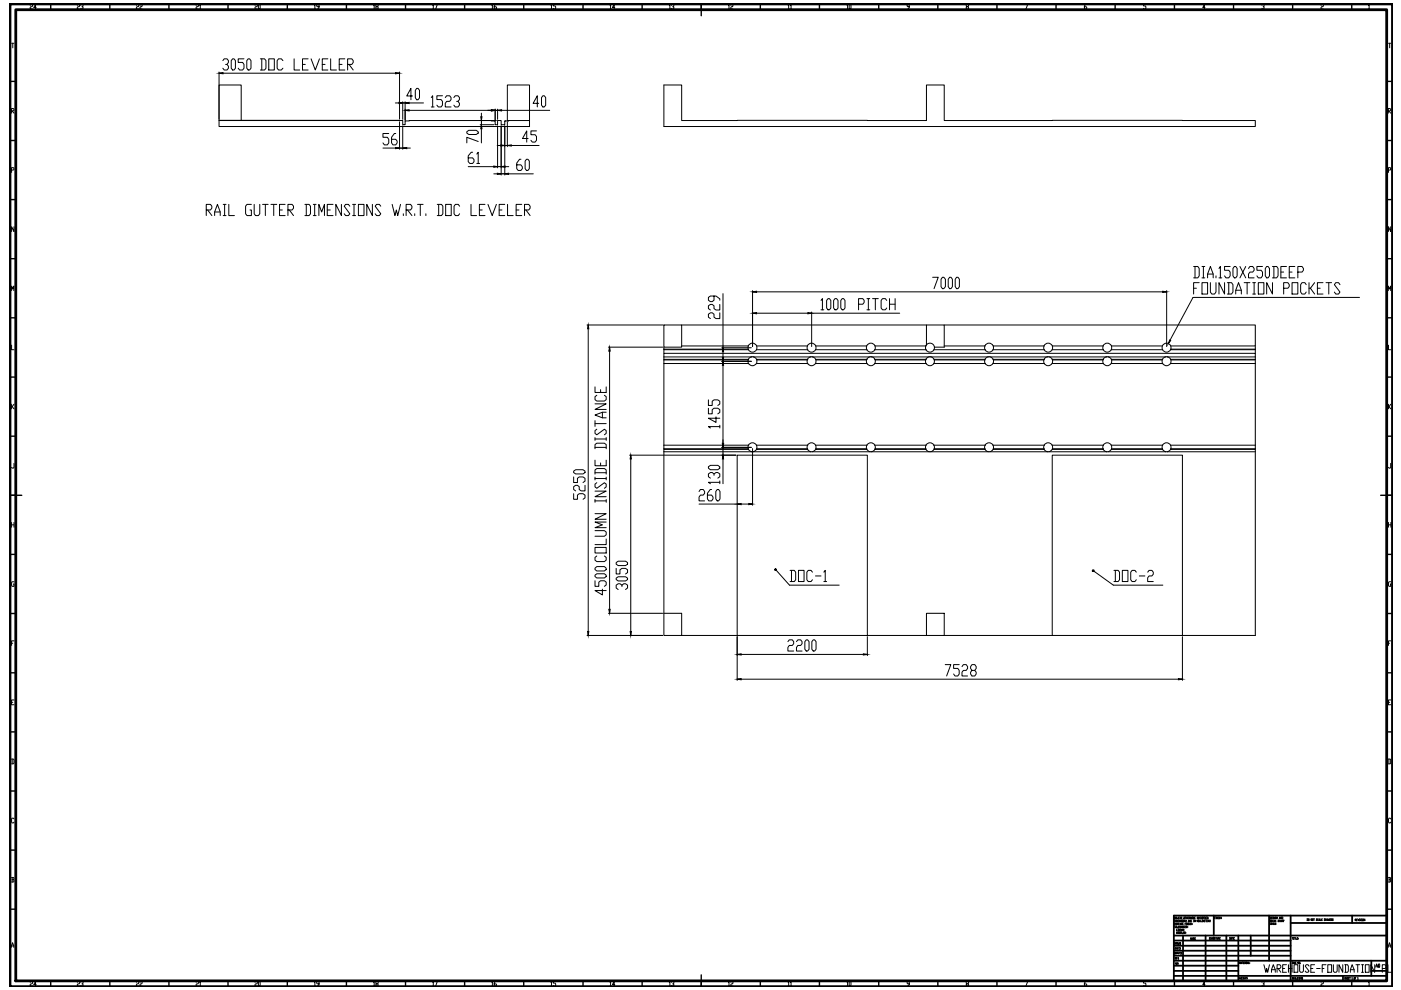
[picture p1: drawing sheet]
<svg xmlns="http://www.w3.org/2000/svg" width="297mm" height="210mm" viewBox="0 0 297 210" stroke-linecap="round" stroke-linejoin="round" font-family="sans-serif">
<!-- layer: 0 -->
<g fill="none" stroke="#000" stroke-width=".38">
<path d="M248.9 198.4h45.1M248.9 199.4h24.7M250.8 198.4v9.6M255.6 198.4v9.6M257.3 194.1v4.3M260 198.4v9.6M262.6 198.4v9.6M265.2 198.4v4.2M269.1 194.1v9.6M273.6 194.1v13.9M273.6 195.7h20.4M286.7 194.1v1.6"/>
<path d="M294 194.1h-45.1v13.9M248.9 203.7h45.1M248.9 206.9h45.1M248.9 202.6h24.7M248.9 201.6h24.7M248.9 200.5h24.7M248.9 205.9h13.7M248.9 204.8h13.7M284.7 206.9v1.1M290.7 205.9h3.3M290.7 203.7v3.2"/>
</g>
<path d="M2.1 .8h293.1v208.4h-293.1zM3.3 2.1h290.7v205.9h-290.7z" fill="none" stroke="#000" stroke-width=".59"/>
<g fill="none" stroke="#000" stroke-width=".3">
<path d="M2.1 17.3h1.2M10.8 .8v1.3M23.3 .8v1.3M35.8 .8v1.3M48.3 .8v1.3M60.9 .8v1.3M73.4 .8v1.3M86 .8v1.3M98.5 .8v1.3M111 .8v1.3M123.6 .8v1.3M136.1 .8v1.3"/>
<path d="M148.7 .8v2.5M161.2 .8v1.3M173.7 .8v1.3M186.3 .8v1.3M198.8 .8v1.3M211.4 .8v1.3M223.9 .8v1.3M236.4 .8v1.3M249 .8v1.3M261.5 .8v1.3M274.1 .8v1.3M286.6 .8v1.3"/>
<path d="M294 17.3h1.2M2.1 29.8h1.2M294 29.8h1.2M2.1 54.8h1.2M2.1 42.3h1.2M294 54.8h1.2M294 42.3h1.2M2.1 80h1.2M2.1 67.4h1.2M294 80h1.2M294 67.4h1.2M2.1 92.5h1.2"/>
<path d="M294 92.5h1.2M2.1 105h2.5M2.1 117.5h1.2M292.7 105h2.5M294 117.5h1.2M2.1 130.1h1.2M294 130.1h1.2M2.1 155.2h1.2M2.1 142.6h1.2M294 155.2h1.2M294 142.6h1.2M2.1 167.7h1.2"/>
<path d="M294 167.7h1.2M2.1 192.8h1.2M2.1 180.2h1.2M294 192.8h1.2M294 180.2h1.2M10.8 208v1.2M23.3 208v1.2M35.8 208v1.2M48.3 208v1.2M60.9 208v1.2M73.4 208v1.2M86 208v1.2"/>
<path d="M98.5 208v1.2M111 208v1.2M123.6 208v1.2M136.1 208v1.2M148.7 206.7v2.5M161.2 208v1.2M173.7 208v1.2M186.3 208v1.2M198.8 208v1.2M211.4 208v1.2M223.9 208v1.2M236.4 208v1.2"/>
<path d="M249 208v1.2M261.5 208v1.2M274.1 208v1.2M286.6 208v1.2"/>
</g>
<g fill="none" stroke="#000" stroke-width=".21">
<path d="M2.5 9.2h.5M2.7 9.2v.9M6.4 1.1l.1-.1 .4 .1-.1 .3-.4 .2v.3h.5M7.7 1.6h-.5l.3-.6v.9M16.4 1.1l.1-.1 .4 .1-.1 .3-.4 .2v.3h.5M17.1 1.1l.4-.1 .1 .3-.2 .1M17.5 1.4l.1 .2-.1 .3-.4-.1M28.9 1.1l.1-.1 .4 .1-.1 .3-.4 .2v.3h.5M29.7 1.1l.1-.1 .3 .1-.1 .3-.3 .2v.3h.4M41.6 1.1l.1-.1 .4 .1-.1 .3-.4 .2v.3h.5M42.3 1.1l.2-.1v.9M42.3 1.9h.3"/>
<path d="M46.4 15.3v10M46.4 15.5h38.3M47.2 12.9l.3-.4h.6l.3 .4v.3l-.3 .5h-.3M48.1 13.7l.3 .3v.5l-.3 .3h-.6l-.3-.3M49.3 12.5h.3l.3 .4v1.6l-.3 .3h-.3l-.3-.3v-1.6zM51.7 12.5h-1.2v.7h.9l.3 .5v.8l-.3 .3h-.6l-.3-.3M52.6 12.5h.3l.3 .4v1.6l-.3 .3h-.3l-.3-.3v-1.6zM54.1 1.1l.1-.1 .4 .1-.2 .3-.3 .2v.3h.5M54.9 1l.3 .1-.2 .8-.2-.1zM55.2 12.5h.9l.3 .4v1.6l-.3 .3h-.9M55.5 12.5v2.3M57 12.5h1.2v2.3h-1.2z"/>
<path d="M60 12.9l-.4-.4h-.5l-.3 .4v1.6l.3 .3h.5l.4-.3M62.4 12.5v2.3h1.1M64.1 13.7h.6M65.3 12.5h-1.2v2.3h1.2M66 12.5l.8 2.3 .9-2.3M66.7 1.1l.1-.1v.9M66.7 1.9h.2M67.6 1.4h-.3l-.2-.1 .2-.3 .3 .1v.5l-.3 .3M68.3 13.7h.6M69.5 12.5h-1.2v2.3h1.2M70.1 12.5v2.3h1.2M71.9 13.7h.6"/>
<path d="M73.1 12.5h-1.2v2.3h1.2M73.7 13.7h.9l.3-.5v-.3l-.3-.4h-.9v2.3M74 13.7l.9 1.1M79.2 1.1l.1-.1v.9M79.2 1.9h.3M79.8 1.4l-.1-.3 .4-.1 .1 .3-.5 .3 .1 .3 .4-.1-.1-.4M84.7 15.3v10M88.3 18.7h.3l.3 .5v1.5l-.3 .5h-.3l-.2-.5v-1.5zM91.7 1.1l.2-.1v.9M91.7 1.9h.3M92.2 1h.5l-.3 .9M104.3 1.1l.1-.1v.9"/>
<path d="M104.3 1.9h.2M105.2 1l-.4 .3v.5l.4 .1 .1-.3-.1-.2h-.4M116.8 1.1l.1-.1v.9M116.8 1.9h.3M117.8 1h-.5v.3h.4l.1 .1-.1 .5-.4-.1M129.3 1.1l.2-.1v.9M129.3 1.9h.3M130.3 1.6h-.5l.4-.6v.9M140.8 18h3.7v7.6h51.9v-7.6h3.8v7.6h65.9v1.2h-125.3zM141.9 1.1l.1-.1v.9M141.9 1.9h.3M142.4 1.1l.3-.1 .2 .3-.3 .1"/>
<path d="M142.7 1.4l.2 .2-.2 .3-.3-.1M154.4 1.1l.2-.1v.9M154.4 1.9h.3M154.9 1.1l.2-.1 .3 .1-.1 .3-.4 .2v.3h.5M167.1 1.1l.1-.1v.9M167.1 1.9h.2M167.6 1.1l.1-.1v.9M167.6 1.9h.3M179.6 1.1l.1-.1v.9M179.6 1.9h.2M180.2 1l.2 .1-.1 .8-.3-.1zM192.8 1.4h-.4l-.1-.1 .1-.3 .4 .1v.5l-.4 .3"/>
<path d="M205 1.4l-.1-.3 .3-.1 .2 .3-.5 .3 .1 .3 .4-.1-.2-.4M217.4 1h.5l-.4 .9M230.3 1l-.4 .3v.5l.4 .1 .1-.3-.1-.2h-.4M243 1h-.6v.3h.4l.2 .1-.2 .5-.4-.1M255.5 1.6h-.5l.4-.6v.9M267.5 1.1l.4-.1 .1 .3-.2 .1M267.9 1.4v.5l-.4-.1M280.1 1.1l.1-.1 .4 .1-.1 .3-.4 .2v.3h.5M290.2 1.1l.1-.1v.9M290.2 1.9h.2M294.4 9.2h.5M294.6 9.2v.9"/>
<path d="M2.5 36.1h.3l.2-.2-.2-.4h-.3v1.1M2.5 23.5h.3l.2-.1-.2-.4h-.3v1M2.6 23.5l.4 .5M46.4 25.6h38.3M46.4 25.5v-7.5h4.7v7.5M81.2 31.4h5.8M82.4 28.3h-1.2v.8h.9l.3 .4v.8l-.3 .4h-.6l-.3-.4M83.8 21.8h6M83.9 28.3h-.3l-.6 .8v1.2l.3 .4h.6l.3-.4v-.4l-.3-.4h-.9M84.7 25.8v5.9M85.4 21.6v3.7M85.4 26.7v5"/>
<path d="M85.9 21.6v3.9M85.9 23.4h19.1M86 25.6l-.1 .8h-.5v-.8h-39v1.2h65.9v-1.2h-5.2M86 25.6h18.1l.8 .1M87.5 20.3h-1.3l.9-1.6v2.5M91.4 20.7l.3-.4v2.4M91.4 22.7h.6M93.8 20.3h-1.2v.8h.9l.3 .4v.8l-.3 .4h-.6l-.3-.4M94.4 20.7l.3-.4h.6l.3 .4v.4l-.3 .4h-.6l-.3 .4v.8h1.2M96.2 20.7l.3-.4h.6l.3 .4v.4l-.3 .4h-.3M97.1 21.5l.3 .4v.4l-.3 .4h-.6l-.3-.4M99 27.9l.4-.3h1.6l.4 .3v.3l-.4 .3h-1.6l-.4-.3z"/>
<path d="M99.3 35.3h8.6M100.2 32.3h-.3l-.6 .7v1.3l.3 .4h.6l.3-.4v-.4l-.3-.4h-.9M101.1 32.7l.3-.4v2.4M101.1 34.7h.6M101.4 30l-2.4-.9v1.2M101.8 26.4h2.9M101.8 25.6h3.4M102.1 24v6.3M103.4 23.4h13.1M104.7 36.9h8.4M105 25.8v.6h.5v-.8h.8v.8h.7v-.6M105 23.1v2.4"/>
<path d="M105.4 30.8h8.9M105.5 23.1v2.2M105.5 26.7v8.9M106.3 26.7v10.4M107 26.7v10.4M107.1 25.6l-.1 .1M107.1 25.6l-.1 .2M107.6 25.8v5.3M107.8 25.6h-.2v-7.6h4.7v7.6M110.4 33.8h-.2l-.6 .8v1.2l.3 .3h.5l.3-.3v-.4l-.3-.4h-.8M111.6 33.8h.3l.3 .3v1.7l-.3 .3h-.3l-.3-.3v-1.7zM112 29.4h-1.2l.9-1.6v2.3"/>
<path d="M113.7 27.8h-1.1v.8h.9l.2 .3v.8l-.2 .4h-.6l-.3-.4M114.2 21.9h-1.2l.9-1.6v2.4M115.1 20.3h.3l.3 .4v1.6l-.3 .4h-.3l-.3-.4v-1.6zM294.3 23.5h.4l.2-.1-.2-.4h-.4v1M294.4 36.1h.4v-.6h-.4v1.1M294.5 23.5l.4 .5M3 48.1v1l-.5-1v1M43.7 44.5h.9l.3-.4v-.4l-.3-.4h-.9v2.4M44 44.5l.9 1.2M45.5 45.7v-.8l.6-1.6 .6 1.6v.8M45.5 44.9h1.2M47.3 43.3h.6"/>
<path d="M47.3 45.7h.6M47.6 43.3v2.4M48.5 43.3v2.4h1.2M53.3 43.3h-.9l-.3 .4v1.6l.3 .4h.9v-1.2h-.3M53.9 43.3v2l.3 .4h.6l.3-.4v-2M55.7 43.3h1.2M56.3 43.3v2.4M57.4 43.3h1.3M58 43.3v2.4M59.3 44.5h.6M60.5 43.3h-1.2v2.4h1.2M61 44.5h.9l.3-.4v-.4l-.3-.4h-.9v2.4"/>
<path d="M61.3 44.5l.9 1.2M64.6 43.3h.9l.3 .4v1.6l-.3 .4h-.9M64.9 43.3v2.4M66.4 43.3h.6M66.4 45.7h.6M66.7 43.3v2.4M67.6 45.7v-2.4l.6 1.6 .6-1.6v2.4M69.4 44.5h.6M70.6 43.3h-1.2v2.4h1.2M72.4 43.3v2.4l-1.2-2.4v2.4M74.2 43.7l-.3-.4h-.6l-.3 .4 1.2 1.6-.3 .4h-.6l-.3-.4M74.8 43.3h.6"/>
<path d="M74.8 45.7h.6M75.1 43.3v2.4M76 43.3h1.2v2.4h-1.2zM79 43.3v2.4l-1.2-2.4v2.4M80.7 43.7l-.3-.4h-.6l-.3 .4 1.2 1.6-.3 .4h-.6l-.3-.4M83.1 43.3l.6 2.4 .3-1.2 .3 1.2 .6-2.4M85.5 45.3v.4M86.1 44.5h.9l.3-.4v-.4l-.3-.4h-.9v2.4M86.4 44.5l.9 1.2M87.9 45.3v.4M88.5 43.3h1.2M89.1 43.3v2.4"/>
<path d="M90.3 45.3v.4M92.7 43.3h.9l.3 .4v1.6l-.3 .4h-.9M93 43.3v2.4M94.5 43.3h1.2v2.4h-1.2zM97.5 43.7l-.3-.4h-.6l-.3 .4v1.6l.3 .4h.6l.3-.4M99.9 43.3v2.4h1.1M101.6 44.5h.6M102.8 43.3h-1.2v2.4h1.2M103.5 43.3l.9 2.4 .8-2.4M105.8 44.5h.6M107 43.3h-1.2v2.4h1.2M107.6 43.3v2.4h1.2"/>
<path d="M109.4 44.5h.6M110.6 43.3h-1.2v2.4h1.2M111.2 44.5h.9l.3-.4v-.4l-.3-.4h-.9v2.4M111.5 44.5l.9 1.2M197.7 58.8h1.2l-.9 2.4M199.8 58.8h.3l.3 .4v1.6l-.3 .4h-.3l-.3-.4v-1.6zM201.3 58.8h.3l.3 .4v1.6l-.3 .4h-.3l-.3-.4v-1.6zM202.8 58.8h.3l.3 .4v1.6l-.3 .4h-.3l-.3-.4v-1.6zM253.1 56.5h.9l.3 .4v1.6l-.3 .4h-.9M253.4 56.5v2.4M254.3 59.9h-1.2v2.4M254.8 59.9h1.2v2.4h-1.2z"/>
<path d="M254.8 56.5h.6M254.8 58.9h.6M255.1 56.5v2.4M256 58.9v-.8l.6-1.6 .6 1.6v.8M256 58.1h1.2M256.6 59.9v2l.3 .4h.6l.3-.4v-2M257.8 58.5v.4M258.4 56.9l.3-.4v2.4M258.4 58.9h.6M259.6 59.9v2.4l-1.2-2.4v2.4M260.2 59.9h.9l.3 .5v1.5l-.3 .4h-.9M260.5 59.9v2.4"/>
<path d="M260.8 56.5h-1.2v.8h.9l.3 .4v.8l-.3 .4h-.6l-.3-.4M261.7 56.5h.3l.3 .4v1.6l-.3 .4h-.3l-.3-.4v-1.6zM262.9 56.5l1.2 2.4M263.8 59.9h1.2M264.1 56.5l-1.2 2.4M264.4 59.9v2.4M264.7 56.9l.3-.4h.6l.3 .4v.4l-.3 .4h-.6l-.3 .4v.8h1.2M265.6 59.9h.6M265.9 59.9v2.4M266.8 59.9h1.2v2.4h-1.2zM267.7 56.5h-1.2v.8h.9l.3 .4v.8l-.3 .4h-.6l-.3-.4M268.6 56.5h.3l.3 .4v1.6l-.3 .4h-.3l-.3-.4v-1.6z"/>
<path d="M269.8 56.5h.9l.3 .4v1.6l-.3 .4h-.9M269.8 59.9v2.4l-1.2-2.4v2.4M270.1 56.5v2.4M271.6 57.7h.6M272.8 56.5h-1.2v2.4h1.2M273.3 57.7h.6M273.9 59.9h1.3v2.4h-1.3zM274.5 56.5h-1.2v2.4h1.2M275.2 57.7h.9l.3-.4v-.4l-.3-.4h-.9v2.4M277.5 59.9v2.4M278.7 59.9l-.9 1.2h-.3M280.5 59.9h-1.2v2.4h1.2"/>
<path d="M281.1 59.9h1.2M281.7 59.9v2.4M294.9 48.1v1l-.5-1v1M2.5 73.2v1h.5M2.5 61.6v-1l.2 .7 .2-.7v1M124.5 68.9h16M124.7 68.9v65.8M129 73.6h11.5M129.2 73.6v56.4M140.8 68.9h3.7v4.7h-3.7zM140.8 75.7v-.8h125.3v.8M140.8 74h17.9v.2h-17.9z"/>
<path d="M140.8 76.2h17.9l-17.9 .1zM140.8 73.6v.4M140.8 74.2v.7M140.8 75.7v.5M140.8 76.3v18.9M140.8 75.7h18.6M140.8 77.1h18M144.5 73.3h14.2M144.5 68.9h51.9M151.4 62.8v.9l-.4 .3h-.4l-.4-.3v-.6l.4-.3h1.2l.8 .6v.3M152.6 66.3v1.2h-.8l-.4-.2v-.7l-.4-.3h-.4l-.4 .3v.7l.4 .2M152.6 64.5v1.2h-.8l-.4-.3v-.6l-.4-.3h-.4l-.4 .3v.6l.4 .3"/>
<path d="M153 76.6h6.3M153 73.7h6.3M153.3 62.3v32.6M158.6 74a.95 .95 0 0 1 1-1.2 .95 .95 0 0 1 .8 1.3M158.6 76.3a.95 .95 0 0 0 .6 1.2 .95 .95 0 0 0 1.2-.5M158.7 74.1a.95 .95 0 0 0 .8 .6 .95 .95 0 0 0 .9-.6M159.6 66.4h31.2M159.6 61.6v11.9M159.6 61.9h87.8M159.7 75.7h12.3M160.4 76.2a.95 .95 0 0 0-.9-.6 .95 .95 0 0 0-.8 .6M160.4 76.2h10.9l-.1 .1h-10.8z"/>
<path d="M160.4 77.1h10.9M160.4 74.2h10.9M160.4 76.3v.7M160.4 73.3h10.8M171.2 76.3a.95 .95 0 0 0 .9 1.2 .95 .95 0 0 0 .9-1.2M172.1 66.2v7.3M172.3 75.7h12.2M172.9 76.2a.95 .95 0 0 0-.8-.6 .95 .95 0 0 0-.9 .6M172.9 76.2h10.9v.1h-10.8zM172.9 77.1h10.9M172.9 74.2h10.9M173 73.3h10.8"/>
<path d="M174.1 63.7l.3-.4v2.4M174.1 65.7h.6M175.6 63.3h.3l.2 .4v1.6l-.2 .4h-.3l-.3-.4v-1.6zM177 63.3h.4l.3 .4v1.6l-.3 .4h-.4l-.3-.4v-1.6zM178.6 63.3h.3l.3 .4v1.6l-.3 .4h-.3l-.3-.4v-1.6zM182 64.5h.9l.3-.4v-.4l-.3-.4h-.9v2.4M183.7 76.3l.1 .7M183.8 77a.95 .95 0 0 0 1.7 0M183.8 65.7h.6M183.8 63.3h.6M184.1 63.3v2.4M184.8 75.7h12.2"/>
<path d="M185 63.3h1.2M185.5 76.2v.1h10.8v-.1M185.5 77.1h10.8M185.5 74.2h10.8M185.5 76.2h10.8M185.5 76.2a.95 .95 0 0 0-.9-.6 .95 .95 0 0 0-.8 .6M185.5 73.3h10.8M185.5 76.3v.7M185.6 63.3v2.4M188 63.7l-.3-.4h-.6l-.3 .4v1.6l.3 .4h.6l.3-.4M188.6 63.3v2.4M188.6 64.5h1.2"/>
<path d="M189.8 63.3v2.4M196.3 76.3v.7M196.3 74.1a.95 .95 0 0 1 .9-1.3 .95 .95 0 0 1 .8 1.3M196.3 74.1a.95 .95 0 0 0 .9 .6 .95 .95 0 0 0 .8-.6M196.4 73.2v-4.3h3.8v4.7h-2.1M197.3 75.7h12.3M198 77.1h10.9M198 76.2a.95 .95 0 0 0-.8-.6 .95 .95 0 0 0-.9 .6M198 76.2h10.9l-10.8 .1zM198 74.2h10.9M198.1 76.3a.95 .95 0 0 1-.6 1.2 .95 .95 0 0 1-1.2-.5M200.2 68.9h65.9v4.4h-17.9"/>
<path d="M200.2 73.3h8.7M208.8 76.3a.95 .95 0 0 0 .9 1.2 .95 .95 0 0 0 .9-1.2M209.9 75.7h12.2M210.5 76.2a.95 .95 0 0 0-.8-.6 .95 .95 0 0 0-.9 .6M210.6 76.2h10.8l-10.8 .1zM210.6 73.3h10.8M210.6 77.1h10.8M210.6 74.2h10.8M221.3 76.3a.95 .95 0 0 0 .9 1.2 .95 .95 0 0 0 .9-1.2M221.4 74.1a.95 .95 0 0 1 .8-1.3 .95 .95 0 0 1 .9 1.3M221.4 74.1a.95 .95 0 0 0 .8 .6 .95 .95 0 0 0 .9-.6M222.4 75.7h12.3"/>
<path d="M223.1 76.2a.95 .95 0 0 0-.9-.6 .95 .95 0 0 0-.8 .6M223.1 76.2h10.9l-.1 .1h-10.8zM223.1 73.3h10.8M223.1 77.1h10.9M223.1 74.2h10.9M233.9 76.3a.95 .95 0 0 0 .5 1.2 .95 .95 0 0 0 1.2-.5M235 75.7h12.2M235.6 76.2a.95 .95 0 0 0-.8-.6 .95 .95 0 0 0-.9 .6M235.6 76.2h10.9v.1h-10.8zM235.6 77.1h10.9M235.6 74.2h10.9M235.7 76.3l-.1 .7"/>
<path d="M235.7 73.3h10.8M246.4 76.3a.95 .95 0 0 0 .6 1.2 .95 .95 0 0 0 1.2-.5M247.4 61.6v11.9M247.5 75.7h18.6M248.2 76.2v.1h17.9v-.1M248.2 77.1h17.9M248.2 76.2h17.9M248.2 76.2a.95 .95 0 0 0-.9-.6 .95 .95 0 0 0-.8 .6M248.2 74a.95 .95 0 0 0-1-1.2 .95 .95 0 0 0-.6 1.5 .95 .95 0 0 0 1.6-.2M248.2 76.3v.7M248.2 74h17.9v.2h-17.9zM253.1 61.1h.6"/>
<path d="M262 62.3v-.8l.6-1.6 .6 1.6v.8M262 61.5h1.2M265.6 62.3h.6M266.1 73.3v.7M266.1 74.2v.7M266.1 75.7v.5M266.1 76.3v18.9M272.2 61.1h.9l.2-.4v-.3l-.2-.5h-.9v2.4M276.9 60.4l-.3-.5h-.5l-.3 .5v1.5l.3 .4h.5l.3-.4M277.8 61.1l.9 1.2M279.3 61.1h.6M284.1 60.4l-.3-.5h-.6l-.3 .5 1.2 1.5-.3 .4h-.6l-.3-.4"/>
<path d="M288.2 63.1h-35.3l-4.8 9M294.3 61.6v-1l.3 .7 .3-.7v1M294.4 73.2v1h.5M2.5 85.7v1M2.6 86.2l.4 .5M3 98.2v.9l-.2 .2-.3-.2M3 85.7l-.5 .5M121.6 99.9l.4-.3h1.6l.4 .3v.3l-.4 .3h-1.6l-.4-.3zM126.2 97.6v1.1h2.3v-1.1M126.2 95.2v-.9l.3-.3h1.6l.4 .3v.9M126.2 85.6h2.3l-2.3 1.2h2.3M126.2 82v1.2h2.3v-1.2"/>
<path d="M126.2 94.9h2.3M126.2 89.2v1.2M126.2 92.8v.6M126.2 93.1h2.3M126.2 89.8h2.3M126.5 91l-.3 .3v.6l.3 .3 1.6-1.2 .4 .3v.6l-.4 .3M126.5 83.8l-.3 .3v.6l.3 .3h1.6l.4-.3v-.6l-.4-.3M127.3 82.6v.6M127.3 98.2v.5M127.7 87.4v1.2M128.5 87.4h-.8l-1.5 .6 1.5 .6h.8M128.5 92.8v.6"/>
<path d="M133.5 96.5h22.5M133.7 96.5v38.2M140.8 95.2v.1h17.9v-.1M140.8 95.3v34.7M140.8 94.4h18M140.8 95.8h18.6M140.8 95.2h17.9M150.2 86.6v1.1h.8v-.8l.4-.3h.8l.4 .3v.5l-.4 .3M150.2 84.8v1.2h.8v-.9l.4-.3h.8l.4 .3v.6l-.4 .3M150.2 99l.4-.3h1.6l.4 .3v.3l-.4 .3h-1.6l-.4-.3zM151.8 88.4v1.2l-1.6-.9h2.4M152.6 90.5h-2.4l.4 .2"/>
<path d="M152.6 90.2v.5M153 94.9h6.3M153.3 93.2v9.4M156.3 96.5h27.6v38.2h-27.6zM158.7 95.3l.4 .4 .6 .1M159.6 95.1v12M159.7 95.8h12.3M160.4 94.4a.95 .95 0 0 0-1.2-.4 .95 .95 0 0 0-.6 1.1M160.4 94.4v.7M160.4 95.3l-.7 .5M160.4 94.4h10.9M160.4 95.2h10.8l.1 .1h-10.9z"/>
<path d="M171.2 95.1a.95 .95 0 0 1 .9-1.2 .95 .95 0 0 1 .9 1.2M171.2 95.3a.95 .95 0 0 0 .9 .5 .95 .95 0 0 0 .8-.5M172.3 95.8h12.2M172.9 94.4h10.9M173 95.2h10.8v.1h-10.9zM183.8 95.3l.4 .4 .6 .1M183.8 94.4l-.1 .7M184.8 95.8h12.2M185.5 94.4h10.8M185.5 94.4a.95 .95 0 0 0-1.7 0M185.5 94.4v.7M185.5 95.3l-.7 .5"/>
<path d="M185.5 95.2h10.8v.1h-10.8zM196.3 95.3l.7 .5M196.3 94.4a.95 .95 0 0 1 1.2-.4 .95 .95 0 0 1 .6 1.1M196.3 94.4v.7M197 95.8h.3M197.3 95.8h12.3M198 94.4h10.9M198 95.3l-.7 .5M198.1 95.2h10.7l.1 .1h-10.9zM208.8 95.1a.95 .95 0 0 1 .9-1.2 .95 .95 0 0 1 .9 1.2M208.8 95.3l.7 .5M209.9 95.8h12.2"/>
<path d="M210.5 95.3l-.4 .4-.6 .1M210.6 94.4h10.8M210.6 95.2v.1h10.8v-.1M210.6 95.2h10.8M221.3 95.1a.95 .95 0 0 1 .9-1.2 .95 .95 0 0 1 .9 1.2M221.4 95.3l.4 .4 .6 .1M222.4 95.8h12.3M223.1 95.3l-.7 .5M223.1 96.5h27.6v38.2h-27.6zM223.1 94.4h10.9M223.1 95.2h10.8l.1 .1h-10.9zM233.9 95.3a.95 .95 0 0 0 .9 .5 .95 .95 0 0 0 .8-.5"/>
<path d="M235 95.8h12.2M235.6 94.4a.95 .95 0 0 0-1.2-.4 .95 .95 0 0 0-.5 1.1M235.6 94.4l.1 .7M235.6 94.4h10.9M235.7 95.2h10.8v.1h-10.9zM246.5 95.3l.7 .5M247.2 95.8h.3M247.5 95.8h18.6M248.2 94.4h17.9M248.2 94.4a.95 .95 0 0 0-1.2-.4 .95 .95 0 0 0-.6 1.1M248.2 94.4v.7M248.2 95.3l-.7 .5"/>
<path d="M248.2 95.2v.1h17.9v-.1M248.2 95.2h17.9M266.1 95.3v39.4h-15.4M294.4 85.7v1M294.5 86.2l.4 .5M294.9 98.2v.9l-.2 .2-.3-.2M294.9 85.7l-.5 .5M2.5 110.8v1M2.5 111.3h.5M3 110.8v1M121.6 104.7v1.2h.8v-.9l.4-.3h.8l.4 .3v.6l-.4 .3M121.6 101.1v1.2h.8v-.9l.4-.3h.8l.4 .3v.6l-.4 .3"/>
<path d="M124 102.9v1.2h-.8l-.4-.3v-.6l-.4-.3h-.4l-.4 .3v.6l.4 .3M126.2 116.1h2.3v1.1h-2.3zM126.2 112.5h1.9l.4 .3v.6l-.4 .3h-1.9M126.2 108.9h2.3l-2.3 1.2h2.3M126.2 104.1h2.3l-2.3 1.2h2.3M126.2 100.5v-.9l.3-.3h1.6l.4 .3v.9M126.2 101.2v.6M126.2 105.9v.6M126.2 106.2h2.3M126.2 101.5h2.3M126.2 100.2h2.3M126.5 117.9l-.3 .3v.6l.3 .3h1.6l.4-.3v-.6l-.4-.3"/>
<path d="M126.5 102.3l-.3 .3v.6l.3 .3 1.6-1.2 .4 .3v.6l-.4 .3M128.5 114.3v1.2h-2.3M128.5 110.7h-2.3l1.5 .6-1.5 .6h2.3M128.5 101.2v.6M128.5 105.9v.6M130.6 119.3l.5-.3h1.5l.5 .3v.3l-.5 .3h-1.5l-.5-.3zM148.2 106.9h11.4M148.2 104.2l.3-.4h.6l.3 .4v.4l-.3 .4h-.6l-.3 .4v.8h1.2M150.9 103.8h-.3l-.6 .8v1.2l.3 .4h.6l.3-.4v-.4l-.3-.4h-.9M151.4 100.8v-.3l-.4-.3h-.4l-.4 .3v.6l.4 .3M151.4 100.5l.4-.3h.4l.4 .3v.6l-.4 .3M152.1 103.8h.3l.3 .4v1.6l-.3 .4h-.3l-.3-.4v-1.6z"/>
<path d="M152.6 102.3h-2.4l.4 .3M152.6 102v.6M294.4 111.3h.5M294.4 110.8v1M294.9 110.8v1M2.5 136.4h.2M3 135.9h-.5v.9M3 123.3h-.4l-.1 .2 .1 .8h.4v-.5h-.2M124.5 134.7h16M126.2 123.1v1.2h.8v-.9l.3-.3h.8l.4 .3v.6l-.4 .3M126.2 121.9l.3-.2h1.6l.4 .2v.3l-.4 .3h-1.6l-.3-.3zM126.2 120.5l.3-.4h1.6l.4 .4v.3l-.4 .3h-1.6l-.3-.3z"/>
<path d="M127.7 124.9v1.2l-1.5-.9h2.3M129 130h11.5M130.6 122.6l.5-.3h1.5l.5 .3v.3l-.5 .3h-1.5l-.5-.3zM130.6 120.5v1.2h.8v-.9l.5-.3h.7l.5 .3v.6l-.5 .3M131.9 124.4v-.3l-.5-.3h-.3l-.5 .3v.6l.5 .3M131.9 124.1l.3-.3h.4l.5 .3v.6l-.5 .3M140.8 130h3.7v4.7h-3.7zM144.5 134.7h11.8M156.3 135v9.3M156.3 138.8h27.6M164.5 120.8l2.9 3.3h10.5M167 136l.3-.3h.7l.3 .3v.5l-.3 .3h-.7l-.3 .5v.7h1.3"/>
<path d="M167.5 120.9h.9l.3 .4v1.6l-.3 .4h-.9M167.8 120.9v2.4M168.9 136l.3-.3h.6l.3 .3v.5l-.3 .3h-.6l-.3 .5v.7h1.2M169.3 120.9h1.2v2.4h-1.2zM170.9 135.7h.3l.3 .3v1.7l-.3 .3h-.3l-.3-.3v-1.7zM172.3 121.3l-.3-.4h-.6l-.3 .4v1.6l.3 .4h.6l.3-.4M172.4 135.7h.3l.3 .3v1.7l-.3 .3h-.3l-.3-.3v-1.7zM172.9 122.1h1.2M174.7 121.3l.3-.4v2.4M174.7 123.3h.6M183.9 134.7h12.5M183.9 135v4"/>
<path d="M196.4 130h3.8v4.7h-3.8zM200.2 134.7h22.9M231.9 121.1l4.2 3h10.4M236.2 120.9h.9l.3 .4v1.6l-.3 .4h-.9M236.5 120.9v2.4M238 120.9h1.1v2.4h-1.1zM240.9 121.3l-.3-.4h-.6l-.3 .4v1.6l.3 .4h.6l.3-.4M241.6 122.1h1.1M243.3 121.3l.3-.4h.6l.3 .4v.4l-.3 .4h-.6l-.3 .4v.8h1.2M250.7 135v9.3M294.4 136.4h.2M294.9 135.9h-.5v.9"/>
<path d="M294.9 123.3h-.4l-.1 .2 .1 .8h.4l-.1-.5M2.5 148.9h.2M3 148.4h-.5v1h.5M156.3 144h94.4M200.4 140.9h1.2l-.9 2.4M203.4 140.9h-1.2v.8h.9l.3 .4v.8l-.3 .4h-.6l-.3-.4M204 141.3l.3-.4h.6l.2 .4v.4l-.2 .4h-.6l-.3 .4v.8h1.1M206.1 142.1l-.3-.4v-.4l.3-.4h.6l.3 .4v.4l-.3 .4h-.6l-.3 .4v.4l.3 .4h.6l.3-.4v-.4l-.3-.4M294.4 148.9h.2M294.9 148.4h-.5v1h.5M2.5 160.9h.3l.2 .2v.7l-.2 .2h-.3M2.6 160.9v1.1"/>
<path d="M3 173.6l-.2-.1-.3 .1 .1 .9 .4-.2M294.4 160.9h.3l.2 .2v.7l-.2 .2h-.3M294.5 160.9v1.1M294.9 173.6l-.2-.1-.3 .1v.7l.1 .2 .4-.2M2.5 186h.3l.2 .2-.2 .3M2.6 186.5h.2l.2 .3-.2 .2h-.3M2.6 186v1M249 199.8l.2 .1-.1 .3h-.1M249 194.4v.4h.2v-.4M249 195.1h.2v.3h-.2M249 196.3h.2M249 195.1v.3"/>
<path d="M249 199.8v.4M249.1 196.3v.4M249.2 195.8l-.2-.1 .2 .3h-.2M249.3 195.7v.4l.2-.4M249.3 196.3h.2v.4h-.2zM249.3 195.1h.1M249.3 195.4h.1M249.3 195.1v.3M249.4 197v.3h.2M249.4 197.9l.1-.3 .1 .3M249.4 197.8h.2M249.5 194.4v.4l-.2-.4v.4"/>
<path d="M249.5 195.4v-.3l.1 .2 .1-.2v.3M249.6 194.4v.4h.2M249.6 195.9h.1v-.2h-.1v.4M249.6 196.3v.4h.2M249.6 195.9l.2 .2M249.7 197h.1M249.7 197.3h.1M249.8 195.3h.1M249.8 197v.3M249.8 199.8l.1 .4 .2-.4M249.9 194.6h.1M249.9 195.9h.1"/>
<path d="M249.9 196.5h.1M249.9 197.6v.3l-.2-.3v.3M249.9 195.1h-.1v.3h.1M250.1 194.4h-.2v.4h.2M250.1 195.7h-.2v.4M250.1 196.3h-.2v.4h.2M250.1 197v.3l-.2-.3v.3M250.1 196.1l.1-.4 .1 .4M250.1 196.5l.2-.1-.2-.1v.4M250.1 195.9h.2M250.2 197.6h-.2v.3h.2l-.1-.1M250.2 196.5l.1 .2"/>
<path d="M250.2 197.1h.1M250.2 195.1v.3l-.1-.3v.3M250.3 197.6v.3h.2v-.3M250.3 199.8v.4l-.2-.4v.4M250.3 194.5l-.1-.1 .1 .4h-.2M250.4 197h-.2v.3h.2M250.4 196.7l.1-.4 .1 .4M250.4 196.6h.2M250.5 197.3l.1-.3 .1 .3M250.5 197.2h.2M250.5 195.1h-.1l.1 .3h-.2M250.6 197.6v.3h.1"/>
<path d="M250.6 194.5h-.2l.2 .3h-.2M250.6 195.8h-.2v.2h.2M250.6 195.1h.1M250.6 195.4h.1M250.7 195.1v.3M250.7 195.9h.1M250.7 197.3v-.3h.3l-.3 .1 .3 .2M250.8 195.1h.2v.3h-.2zM250.8 197.9l.2-.3v.3M250.8 197.8h.2M250.9 195.7h-.2v.4h.2M250.9 196.3v.4l-.2-.4v.4"/>
<path d="M251 194.4h.2v.4h-.2zM251 197.1h.1M251 197.2v.1M251.1 197.8l.2-.2h-.2v.3M251.2 196.4h-.2v.3l.2-.1M251.2 197.8l.1 .1M251.2 195.1v.3l-.1-.3v.3M251.2 194.4h.3M251.2 195.9h.2M251.2 196.5h.2M251.4 194.4v.4M251.4 197.7v.2"/>
<path d="M251.5 195.7h-.3v.4M251.5 196.3h-.3v.4h.3M251.5 195.1h-.1l.1 .3h-.1M251.5 194.6h.3M251.5 194.4v.4M251.6 195.7v.4M251.8 196.4h-.3l.3 .2h-.3M251.8 194.4v.4M251.8 194.6h.1M251.8 196.5h.1M251.8 196.6h.1M251.9 195.4l.1-.3 .1 .3"/>
<path d="M251.9 195.7v.4l-.1-.4v.4M251.9 195.3h.2M252 194.4h-.2v.4h.2M252 196.1h.1M252 195.7h.1M252.1 195.7v.4M252.1 194.6h.2v-.2h-.2v.4M252.2 194.6l.1 .2M252.2 195.3h.1v-.2h-.1v.3M252.3 195.3l.1 .1M252.4 194.4l.1 .4v-.2l.1 .2 .1-.4M252.4 195.8l-.1-.1 .1 .3h-.2"/>
<path d="M252.5 195.3h.1M252.5 195.9h.2M252.5 195.7v.4M252.6 198.8v.4l-.2-.4v.4M252.7 195.1h-.2v.3h.2M252.7 195.7v.4M252.7 199.2l.1-.4 .1 .4M252.7 199.1h.2M252.8 194.4v.4M252.8 195.8v.2M253 199.2v-.4l.1 .3 .1-.3v.4M253.1 195.1h.1"/>
<path d="M253.1 195.4h.1M253.1 195.1v.3M253.2 194.5h-.3l.3 .3h-.3M253.2 194.6h.1M253.3 199h.1M253.4 194.4h-.2v.4h.2M253.4 195.1v.3l-.2-.3v.3M253.5 198.8h-.2v.4h.2M253.8 195.4v-.3l.1 .2 .1-.2v.3M254 194.5h-.2l.2 .3h-.2M254.1 194.6l.2-.1-.2-.1v.4M254.2 195.1v.3"/>
<path d="M254.3 195.1v.3h.2M254.4 194.6h.1M254.6 194.4h-.2v.4h.2M254.6 195.1v.3h.2M254.8 194.5h-.2v.3h.2M254.8 195.1h.1M254.8 195.4h.1M254.9 195.1v.3M255 195.4v-.3l.1 .2 .1-.2v.3M255 194.4v.4M255.1 194.6h.1M255.3 194.4h-.2v.4"/>
<path d="M255.3 195.3h.1M255.4 194.8h.1M255.4 194.4h.1M255.4 194.4v.4M255.5 195.1h-.2v.3h.2M255.6 194.6h.1M255.6 195.1h.2M255.7 195.1v.3M255.8 194.4h-.2v.4h.2M255.9 194.4l.2 .1v.3h-.2M255.9 195.3h.1M255.9 194.4v.4"/>
<path d="M256.1 195.1h-.2v.3h.2M256.2 195.3h.1v-.2h-.1v.3M256.2 194.5v.3M256.2 195.3l.1 .1M256.6 198.9h-.2l.2 .2h-.2M256.6 195.1h-.1l.1 .3h-.1M256.7 198.8h.1M256.7 199.2h.1M256.7 198.8v.4M257 198.8l-.1 .1v.3h.1v-.2M257.3 198.8v.4l-.2-.4v.4M257.4 199.2l.1-.4 .1 .4"/>
<path d="M257.4 199h.2M257.5 194.6h.1M257.7 194.4h-.2v.4M257.7 198.8h.2M257.8 194.8h.1M257.8 194.4h.1M257.8 194.4v.4M257.8 198.8v.4M258 198.8v.4l.2-.1v-.3M258.1 194.4v.4l-.2-.4v.4M258.2 194.4v.4M258.3 199.2v-.4l.1 .1-.1 .1 .1 .2"/>
<path d="M258.6 199h.1M258.6 194.5h-.2l.2 .3h-.2M258.7 194.6h.2M258.7 194.4v.4M258.7 198.8h-.1v.4h.1M258.9 194.4v.4M259 194.5v.3M260.7 198.8l.2 .1v.2l-.2 .1M260.7 198.8v.4M261 199.2l.1-.4 .1 .4M261 199h.2M261.3 198.8h.2"/>
<path d="M261.4 198.8v.4M261.5 199h.1M261.7 198.8h-.2v.4h.2M269.2 194.4l.3 .1-.1 .3h-.2zM269.2 195.9h.1M269.3 195.2l.2 .2h-.3l.1-.3h.2l-.1 .1M269.5 195.7h-.3v.3h.3M269.5 195.2h.2v-.1h-.2v.3M269.5 195.7h.2v.3h-.2M269.5 194.6h.1M269.6 195.2l.1 .2M269.6 195.7v.3"/>
<path d="M269.7 194.4h-.2v.4h.2M269.8 194.4l.2 .1v.1M269.8 195.2h.1M269.9 194.6l.1 .1-.2 .1M269.9 194.4v.4M270 195.1h-.2v.3h.2M270 195.7h-.2l.1 .3h.1v-.1M270.1 194.4v.4l.2-.1v-.3M270.1 195.4l.1-.3 .1 .3M270.1 195.3h.2M270.1 195.9h.1M270.3 195.7h-.2v.3h.2"/>
<path d="M270.4 194.6l.2-.1-.2-.1v.4M270.4 195.1v.3M270.4 194.6l.2 .2M270.4 195.2l.2 .2M270.6 195.1l-.2 .1M270.6 195.7h-.2l.2 .3h-.2M270.7 194.8v-.4l.1 .1-.1 .1 .1 .2M271.1 195.1h-.2l.2 .3h-.2M271.2 194.8l.1-.4 .1 .4M271.2 194.7h.2M271.2 195.2h.2M271.2 195.1v.3"/>
<path d="M271.4 195.1v.3M271.5 195.4l.1-.3 .1 .3M271.5 195.3h.2M271.7 194.4v.4l-.2-.4v.4M271.8 194.4l.2 .1-.1 .3h-.1M271.8 195.2l.2-.1h-.2v.3M271.8 194.4v.4M271.8 195.2l.2 .2M272.1 195.2h.1v-.1h-.1v.3M274 198.8h.2M274.1 198.8v.4M274.2 198.8v.4"/>
<path d="M274.4 198.8h.2M274.5 198.8v.4M274.7 198.8v.4h.2M275 199h.1M275.2 198.8h-.2v.4h.2M275.3 198.9v.2M277.1 194.8h.2l-.1 .4h-.1M277.2 194.8v.4M277.4 194.8h.2v.4h-.2zM278.1 194.8v.4l-.1-.4v.4M278.2 194.8h.2v.4h-.2zM278.5 194.8h.2"/>
<path d="M278.6 194.8v.4M279.3 194.8h-.2l.1 .4-.1-.1M279.5 194.8h-.1v.4l.1-.1M279.7 195.2v-.4l.1 .4M279.7 195.1h.1M279.9 194.8v.4h.2M280.2 195h.1M280.4 194.8h-.2v.4h.2M280.8 194.8h.2l-.1 .4h-.1M280.8 194.8v.4M281.1 195l.1-.1v-.1h-.1v.4M281.1 195l.1 .2"/>
<path d="M281.3 195.2l.1-.4 .1 .4M281.3 195.1h.2M281.6 194.8l.1 .4 .2-.4M282 194.8h.1M282 195.2h.1M282 194.8v.4M282.4 194.8v.4l-.2-.4v.4M282.7 194.8h-.3l.1 .4h.2l-.1-.2M287.3 195.2v-.4l.2 .1-.2 .1 .2 .2M287.6 195h.1M287.8 194.8h-.2v.4h.2M287.9 194.8l.1 .4 .2-.4"/>
<path d="M288.2 195.2h.1M288.2 194.8h.1M288.3 194.8v.4M288.6 194.9h-.1l.1 .3-.1-.1M288.7 195.2h.1M288.7 194.8h.1M288.8 194.8v.4M288.9 194.8h.2v.4h-.2zM289.4 194.8v.4l-.2-.4v.4M294.4 186h.3l.2 .2-.2 .3M294.5 186.5h.2l.2 .3-.2 .2h-.3M294.5 186v1"/>
<path d="M2.4 200.9l.3-1 .2 1M2.4 200.6h.5M6.4 208.3l.1-.2 .4 .2-.1 .3-.4 .2v.3h.5M7.7 208.8h-.5l.3-.7v1M16.4 208.3l.1-.2 .4 .2-.1 .3-.4 .2v.3h.5M17.1 208.3l.4-.2 .1 .3-.2 .2M17.5 208.6l.1 .2-.1 .3-.4-.2M28.9 208.3l.1-.2 .4 .2-.1 .3-.4 .2v.3h.5M29.7 208.3l.1-.2 .3 .2-.1 .3-.3 .2v.3h.4M41.6 208.3l.1-.2 .4 .2-.1 .3-.4 .2v.3h.5M42.3 208.3l.2-.2v1M42.3 209.1h.3"/>
<path d="M54.1 208.3l.1-.2 .4 .2-.2 .3-.3 .2v.3h.5M54.9 208.1l.3 .2-.2 .8-.2-.2zM66.7 208.3l.1-.2v1M66.7 209.1h.2M67.6 208.6h-.3l-.2-.2 .2-.3 .3 .2v.5l-.3 .3M79.2 208.3l.1-.2v1M79.2 209.1h.3M79.8 208.6l-.1-.2 .1-.3 .4 .2-.1 .3-.4 .2 .1 .3 .4-.2-.1-.3M91.7 208.3l.2-.2v1M91.7 209.1h.3M92.2 208.1h.5l-.3 1M104.3 208.3l.1-.2v1"/>
<path d="M104.3 209.1h.2M105.2 208.1l-.4 .3v.5l.1 .2 .4-.2-.1-.3h-.4M116.8 208.3l.1-.2v1M116.8 209.1h.3M117.8 208.1h-.5v.3h.4l.1 .2-.1 .5-.4-.2M129.3 208.3l.2-.2v1M129.3 209.1h.3M130.3 208.8h-.5l.4-.7v1M141.9 208.3l.1-.2v1M141.9 209.1h.3M142.4 208.3l.3-.2 .2 .3-.3 .2M142.7 208.6l.2 .2-.2 .3-.3-.2"/>
<path d="M154.4 208.3l.2-.2v1M154.4 209.1h.3M154.9 208.3l.2-.2 .3 .2-.1 .3-.4 .2v.3h.5M167.1 208.3l.1-.2v1M167.1 209.1h.2M167.6 208.3l.1-.2v1M167.6 209.1h.3M179.6 208.3l.1-.2v1M179.6 209.1h.2M180.2 208.1l.2 .2-.1 .8-.3-.2zM192.8 208.6h-.4l-.1-.2 .1-.3 .4 .2v.5l-.4 .3M205 208.6l-.1-.2 .1-.3 .4 .2-.2 .3-.3 .2 .1 .3 .4-.2-.2-.3"/>
<path d="M217.4 208.1h.5l-.4 1M230.3 208.1l-.4 .3v.5l.1 .2 .4-.2-.1-.3h-.4M243 208.1h-.6v.3h.4l.2 .2-.2 .5-.4-.2M249 202.3v-.4l.1 .4M249 202.2h.1M249.1 203.4v-.4l.1 .3 .1-.3v.4M249.3 200h.2l-.1-.2h-.1v.4M249.3 202.1h.1v-.2h-.1v.4M249.3 201h-.2v.3l.2-.1M249.3 204.3v.2v-.4l.1 .4M249.3 200l.2 .2M249.4 200.9v.4"/>
<path d="M249.4 201.1h.2M249.4 203.2h.1M249.5 202.1h.2v-.2h-.2v.4M249.5 204.4v.1M249.6 200.2v-.4l.1 .4M249.6 200.1h.1M249.6 200.9v.4M249.6 203h-.2v.4M249.6 204.5l.1-.4 .1 .4M249.6 204.3h.2M249.7 201.1l.2 .2M249.8 201.9l.1 .4 .2-.4"/>
<path d="M249.9 200.9l-.3 .2M249.9 203l-.2 .1 .1 .3h.1v-.2M250 200.9l-.1 .1M250.1 200.9l.2 .1-.1 .3h-.1M250.1 200.9v.4M250.2 201.9v.1M250.3 201.9l.2 .1v.3h-.2zM255.5 208.8h-.5l.4-.7v1M262.8 204.3v-.4l.1 .3 .1-.3v.4M262.8 207.2l.1 .4 .2-.4M263.1 204.3l.1-.4 .1 .4M263.1 204.2h.2"/>
<path d="M263.2 207.4h.1M263.4 207.2h-.2v.4h.2M263.4 203.9h.2M263.5 203.9v.4M263.5 207.6h.1M263.5 207.2h.1M263.5 207.2v.4M263.7 204.2h.1M263.8 207.2l-.1 .1v.3h.1v-.2M263.9 203.9h-.2v.4h.2M263.9 204.2h.2v-.3h-.2v.4M263.9 207.4h.2"/>
<path d="M263.9 207.2v.4M264 204.2l.1 .1M264.1 207.2v.4M264.2 207.2h.2M264.2 204.3h.1M264.2 203.9h.1M264.3 203.9v.4M264.3 207.2v.4M264.4 204.3l.1-.4 .1 .4M264.4 204.2h.2M264.5 207.3v.2M264.7 203.9v.4h.2"/>
<path d="M265 204.1v.2M267.5 208.3l.4-.2 .1 .3-.2 .2M267.9 208.6v.5l-.4-.2M268 204.5l.4 1.6 .2-.8 .2 .8 .4-1.6M269.6 206.1v-.5l.4-1.1 .4 1.1v.5M269.6 205.6h.8M270.8 205.3h.6l.2-.2-.2-.6h-.6v1.6M271 205.3l.6 .8M271.9 205.3h.5M272.8 204.5h-.9v1.6h.9M273.2 205.3h.7M273.2 204.5v1.6"/>
<path d="M273.9 203.9l.2 .1v.3h-.2M273.9 204.5v1.6M274 203.9v.4M274.2 207.3h-.3l.2 .3-.2-.1M274.2 203.9l.1 .4 .2-.4M274.4 204.5h.8v1.6h-.8zM274.4 207.3h-.2l.1 .3 .1-.1M274.5 207.6l.1-.4 .1 .4M274.5 207.5h.2M274.8 203.9l-.2 .1v.3h.2l-.1-.1M274.8 207.2v.4h.2M275.1 207.4h.1"/>
<path d="M275.3 207.2h-.2v.4h.2M275.3 203.9v.4l-.1-.4v.4M275.4 207.4h.1M275.4 207.5h.1M275.4 203.9h.2v.4h-.2zM275.5 207.3v.3M275.5 207.6h.1M275.5 204.5v1.4l.3 .2h.3l.3-.2v-1.4M275.6 207.4h.1M275.6 207.5h.1M275.7 204.3h.1M275.9 207.2h-.1l.1 .2v.2l-.1-.1"/>
<path d="M276 207.3h.2l-.1 .3zM277.5 204.8l-.2-.3h-.4l-.2 .3 .8 1.1-.2 .2h-.4l-.2-.2M277.9 205.3h.4M278.7 204.5h-.8v1.6h.8M279.1 205.3h.8M280.1 208.3l.1-.2 .4 .2-.1 .3-.4 .2v.3h.5M280.3 205.3h.4M281.1 204.5h-.8v1.6M281.5 204.5h.8v1.6h-.8zM282.7 204.5v1.4l.2 .2h.4l.2-.2v-1.4M284.7 204.5v1.6l-.8-1.6v1.6M285.1 204.5h.6l.2 .3v1.1l-.2 .2h-.6"/>
<path d="M285.3 207.3h-.2l.1 .3-.1-.1M285.3 204.5v1.6M285.4 207.4h.1M285.4 207.2v.4M285.5 207.2v.4M285.6 207.4h.1M285.8 207.2h-.2v.4h.2M285.9 207.4h.1M286 207.2h-.1v.4h.1M286.1 207.2h.2M286.2 207.2v.4M286.3 206.1v-.5l.4-1.1 .4 1.1v.5"/>
<path d="M286.3 205.6h.8M286.6 207.3v.3M287.1 207.2h.1v.4h-.1zM287.3 207.4h.1M287.5 207.2h-.2v.4M287.5 204.5h.8M287.9 207.3v.3M287.9 207.6h.1M287.9 204.5v1.6M288.7 206.1h.4M288.7 204.5h.4M288.9 204.5v1.6"/>
<path d="M289.5 204.5h.8v1.6h-.8zM290.2 208.3l.1-.2v1M290.2 209.1h.2M291.5 204.5v1.6l-.8-1.6v1.6M291.7 205.1l.2-.7 .2 .7M291.7 204.8h.4M292.3 204.5h.2l-.1 .6-.1-.1zM293.1 205.3h.6l.2-.2-.2-.6h-.6v1.6M294.3 204.5v1.6h.8M294.3 200.9l.3-1 .3 1M294.3 200.6h.6"/>
<circle cx="172.1" cy="73.7" r=".95"/>
<circle cx="184.6" cy="73.7" r=".95"/>
<circle cx="209.7" cy="73.7" r=".95"/>
<circle cx="234.8" cy="73.7" r=".95"/>
</g>
<g fill="#000" stroke="#000" stroke-width=".21">
<path d="M46.4 15.5l.9-.1v.2zM83.9 15.4l.8 .1-.8 .1zM83.9 31.3l.8 .1-.8 .1zM84.6 21.7l.8 .1-.8 .2zM85.4 31.4l.8-.1v.2zM85.9 23.4l.8-.1v.2zM85.9 21.8l.8-.1v.3zM102.1 26.4l.1 .9h-.3zM101.9 24.8h.3l-.1 .8zM104.2 23.3l.8 .1-.8 .1zM104.7 35.2l.8 .1-.8 .2zM105.5 23.4l.8-.1v.2z"/>
<path d="M105.5 36.7l.8 .2-.8 .1zM106.3 35.3l.8-.1v.3zM106.2 30.7l.8 .1-.8 .2zM107 36.9l.8-.2v.3zM107.6 30.8l.8-.1v.3zM124.7 68.9l.1 .8h-.2zM129.2 73.6l.2 .9h-.3zM153.2 75.8h.2l-.1 .8zM153.3 73.7l.1 .9h-.2zM153.3 76.6l.1 .9h-.2zM159.6 66.4l.8-.1v.2zM159.6 61.9l.8-.1v.2z"/>
<path d="M171.3 66.3l.8 .1-.8 .1zM246.5 61.8l.9 .1-.9 .1zM248 72.1l.2 .1-.5 .7zM133.7 96.5l.2 .8h-.3zM153.2 94h.2l-.1 .9zM153.3 96.5l.1 .8h-.2zM156.3 106.9l.8-.1v.2zM158.8 106.8l.8 .1-.8 .1zM124.6 133.9h.2l-.1 .8zM129.1 129.2h.3l-.2 .8zM133.6 133.9h.3l-.2 .8zM156.3 138.8l.8-.2v.3z"/>
<path d="M183 138.6l.9 .2-.9 .1zM156.3 144l.8-.1v.2zM249.9 143.9l.8 .1-.8 .1z"/>
<path d="M164.3 120.7l.1 .1zM164.3 120.8h.1zM164.4 120.8v.1z"/>
<path d="M164.4 120.8v.1zM164.4 120.8h.1zM164.4 120.8h.1z"/>
<path d="M164.4 120.6v.2zM164.3 120.7l.1 .1z"/>
<path d="M231.7 120.9l-.1 .2 .2-.1zM231.6 121.1l.2-.1zM231.8 121l-.1 .1h.1z"/>
<path d="M231.8 121l.1 .1zM231.8 121l.1 .1zM231.8 121h.1z"/>
<path d="M231.8 120.9v.1zM231.7 120.9l.1 .1z"/>
</g>
</svg>
